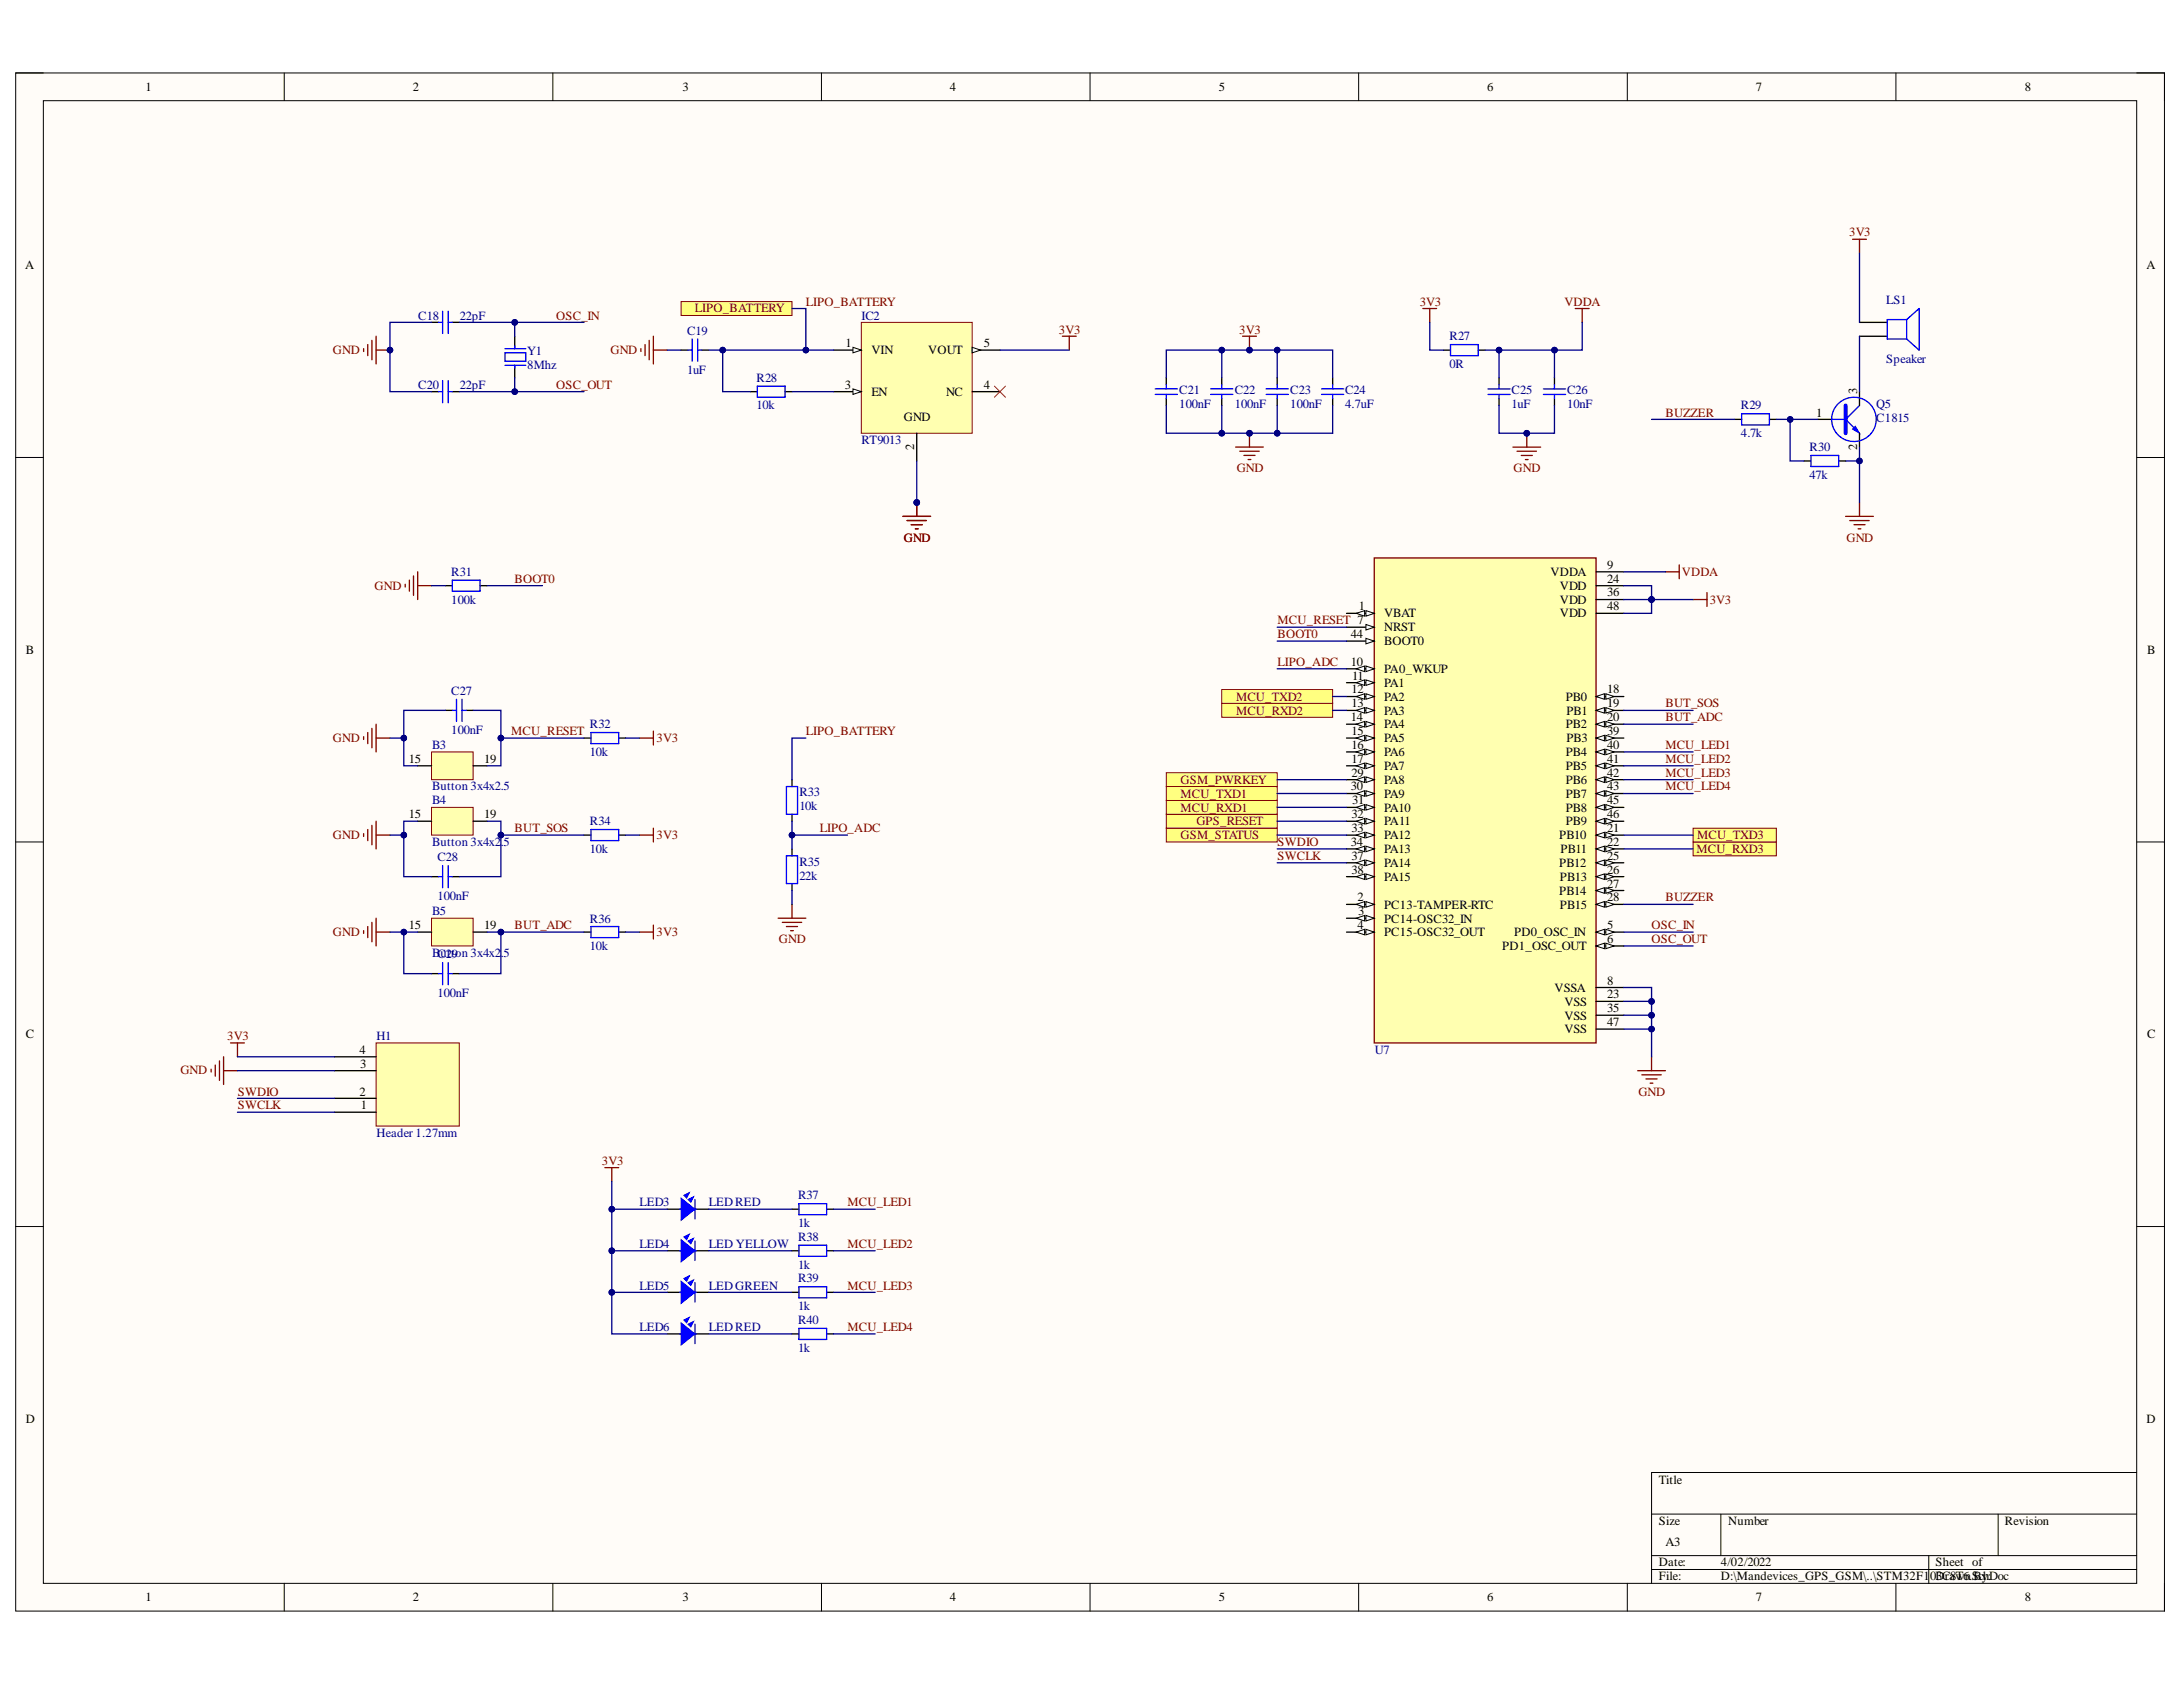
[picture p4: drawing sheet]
<svg xmlns="http://www.w3.org/2000/svg" width="279mm" height="216mm" viewBox="0 0 279 216" stroke-linecap="round" stroke-linejoin="round" font-family="sans-serif">
<defs><g id="words">
<g font-size="1.6">
<text x="18.6" y="11.7">1</text>
<text x="52.8" y="11.7">2</text>
<text x="87.3" y="11.7">3</text>
<text x="121.6" y="11.7">4</text>
<text x="156" y="11.7">5</text>
<text x="190.3" y="11.7">6</text>
<text x="224.7" y="11.7">7</text>
<text x="259.2" y="11.7">8</text>
<text x="3.2" y="34.5">A</text>
<text x="274.7" y="34.5">A</text>
<text x="108.2" y="44.5">1</text>
<text x="111.5" y="45.3">VIN</text>
<text x="118.8" y="45.3">VOUT</text>
<text x="125.9" y="44.5">5</text>
<text x="108.1" y="49.8">3</text>
<text x="111.5" y="50.6">EN</text>
<text x="115.7" y="53.8">GND</text>
<text x="121.1" y="50.6">NC</text>
<text x="125.9" y="49.8">4</text>
<text x="232.4" y="53.3">1</text>
<text x="237.7" y="50.5" transform="rotate(-90 237.7 50.5)">3</text>
<text x="117" y="57.6" transform="rotate(-90 117 57.6)">2</text>
<text x="237.7" y="57.6" transform="rotate(-90 237.7 57.6)">2</text>
<text x="198.4" y="73.7">VDDA</text>
<text x="199.6" y="75.5">VDD</text>
<text x="199.6" y="77.2">VDD</text>
<text x="205.7" y="72.9">9</text>
<text x="205.7" y="74.6">24</text>
<text x="205.7" y="76.3">36</text>
<text x="3.3" y="83.7">B</text>
<text x="172.9" y="81.6">44</text>
<text x="173.9" y="78.1">1</text>
<text x="177.1" y="79">VBAT</text>
<text x="177.1" y="80.8">NRST</text>
<text x="177.1" y="82.6">BOOT0</text>
<text x="199.6" y="79">VDD</text>
<text x="205.7" y="78.1">48</text>
<text x="274.8" y="83.7">B</text>
<text x="172.9" y="85.2">10</text>
<text x="173" y="88.7">12</text>
<text x="173.1" y="87">11</text>
<text x="177.1" y="86.1">PA0_WKUP</text>
<text x="177.1" y="87.9">PA1</text>
<text x="177.1" y="89.7">PA2</text>
<text x="200.4" y="89.7">PB0</text>
<text x="205.7" y="88.7">18</text>
<text x="172.9" y="92.3">14</text>
<text x="173" y="90.5">13</text>
<text x="173" y="94.1">15</text>
<text x="173" y="95.8">16</text>
<text x="177.1" y="91.4">PA3</text>
<text x="177.1" y="93.2">PA4</text>
<text x="177.1" y="95">PA5</text>
<text x="200.4" y="93.2">PB2</text>
<text x="200.5" y="91.4">PB1</text>
<text x="200.5" y="95">PB3</text>
<text x="205.7" y="90.5">19</text>
<text x="205.7" y="92.3">20</text>
<text x="205.7" y="94.1">39</text>
<text x="205.7" y="95.8">40</text>
<text x="52.3" y="97.6">15</text>
<text x="62" y="97.6">19</text>
<text x="172.9" y="101.2">30</text>
<text x="173" y="97.6">17</text>
<text x="173" y="99.4">29</text>
<text x="177.1" y="96.8">PA6</text>
<text x="177.1" y="98.5">PA7</text>
<text x="177.1" y="100.3">PA8</text>
<text x="200.4" y="96.8">PB4</text>
<text x="200.4" y="98.5">PB5</text>
<text x="200.4" y="100.3">PB6</text>
<text x="205.7" y="97.6">41</text>
<text x="205.7" y="99.4">42</text>
<text x="205.7" y="101.2">43</text>
<text x="52.3" y="104.7">15</text>
<text x="62" y="104.7">19</text>
<text x="173" y="104.7">32</text>
<text x="173" y="106.5">33</text>
<text x="173.1" y="102.9">31</text>
<text x="177.1" y="102.1">PA9</text>
<text x="177.1" y="103.9">PA10</text>
<text x="177.1" y="105.6">PA11</text>
<text x="177.1" y="107.4">PA12</text>
<text x="199.5" y="107.4">PB10</text>
<text x="200.4" y="102.1">PB7</text>
<text x="200.4" y="103.9">PB8</text>
<text x="200.4" y="105.6">PB9</text>
<text x="205.7" y="102.9">45</text>
<text x="205.7" y="104.7">46</text>
<text x="205.7" y="106.5">21</text>
<text x="172.9" y="108.3">34</text>
<text x="173" y="110">37</text>
<text x="173" y="111.8">38</text>
<text x="177.1" y="109.2">PA13</text>
<text x="177.1" y="111">PA14</text>
<text x="177.1" y="112.7">PA15</text>
<text x="199.5" y="111">PB12</text>
<text x="199.6" y="112.7">PB13</text>
<text x="199.7" y="109.2">PB11</text>
<text x="205.7" y="108.3">22</text>
<text x="205.7" y="110">25</text>
<text x="205.7" y="111.8">26</text>
<text x="205.7" y="113.6">27</text>
<text x="52.3" y="118.9">15</text>
<text x="62" y="118.9">19</text>
<text x="173.8" y="115.4">2</text>
<text x="173.8" y="118.9">4</text>
<text x="173.8" y="117.1">3</text>
<text x="177.1" y="116.3">PC13-TAMPER-RTC</text>
<text x="177.1" y="118.1">PC14-OSC32_IN</text>
<text x="177.1" y="119.8">PC15-OSC32_OUT</text>
<text x="193.8" y="119.8">PD0_OSC_IN</text>
<text x="199.5" y="114.5">PB14</text>
<text x="199.6" y="116.3">PB15</text>
<text x="205.7" y="115.4">28</text>
<text x="205.7" y="118.9">5</text>
<text x="192.3" y="121.6">PD1_OSC_OUT</text>
<text x="205.7" y="120.7">6</text>
<text x="199" y="126.9">VSSA</text>
<text x="200.2" y="128.7">VSS</text>
<text x="200.2" y="130.5">VSS</text>
<text x="205.7" y="126">8</text>
<text x="205.7" y="127.8">23</text>
<text x="205.7" y="129.6">35</text>
<text x="205.7" y="131.3">47</text>
<text x="3.3" y="132.9">C</text>
<text x="46" y="134.9">4</text>
<text x="46.1" y="136.7">3</text>
<text x="200.2" y="132.3">VSS</text>
<text x="274.8" y="132.9">C</text>
<text x="46" y="140.2">2</text>
<text x="46.2" y="142">1</text>
<text x="3.3" y="182.1">D</text>
<text x="274.7" y="182.1">D</text>
<text x="212.3" y="189.9">Title</text>
<text x="212.3" y="195.1">Size</text>
<text x="213.2" y="197.8">A3</text>
<text x="221.2" y="195.1">Number</text>
<text x="256.6" y="195.1">Revision</text>
<text x="212.3" y="200.5">Date:</text>
<text x="212.3" y="202.2">File:</text>
<text x="220.3" y="200.5">4/02/2022</text>
<text x="220.3" y="202.2">D:\Mandevices_GPS_GSM\..\STM32F1</text>
<text x="247" y="202.2">0Drawn By:</text>
<text x="247.7" y="200.5">Sheet of</text>
<text x="247.8" y="202.2">3C8T6.SchDoc</text>
<text x="18.6" y="204.9">1</text>
<text x="52.8" y="204.9">2</text>
<text x="87.3" y="204.9">3</text>
<text x="121.6" y="204.9">4</text>
<text x="156" y="204.9">5</text>
<text x="190.3" y="204.9">6</text>
<text x="224.7" y="204.9">7</text>
<text x="259.2" y="204.9">8</text>
</g>
<g font-size="1.6" fill="#800000">
<text x="236.7" y="30.3">3V3</text>
<text x="71.2" y="40.9">OSC_IN</text>
<text x="88.9" y="40">LIPO_BATTERY</text>
<text x="103.2" y="39.1">LIPO_BATTERY</text>
<text x="181.7" y="39.1">3V3</text>
<text x="200.2" y="39.1">VDDA</text>
<text x="42.6" y="45.3">GND</text>
<text x="78.1" y="45.3">GND</text>
<text x="135.5" y="42.7">3V3</text>
<text x="158.6" y="42.7">3V3</text>
<text x="71.2" y="49.8">OSC_OUT</text>
<text x="213.2" y="53.3">BUZZER</text>
<text x="158.3" y="60.4">GND</text>
<text x="193.7" y="60.4">GND</text>
<text x="115.7" y="69.3">GND</text>
<text x="236.3" y="69.3">GND</text>
<text x="47.9" y="75.5">GND</text>
<text x="65.9" y="74.6">BOOT0</text>
<text x="215.3" y="73.7">VDDA</text>
<text x="218.8" y="77.2">3V3</text>
<text x="163.5" y="81.6">BOOT0</text>
<text x="163.5" y="79.9">MCU_RESET 7</text>
<text x="158.2" y="89.7">MCU_TXD2</text>
<text x="163.5" y="85.2">LIPO_ADC</text>
<text x="42.6" y="95">GND</text>
<text x="65.4" y="94.1">MCU_RESET</text>
<text x="84" y="95">3V3</text>
<text x="103.2" y="94.1">LIPO_BATTERY</text>
<text x="158.2" y="91.4">MCU_RXD2</text>
<text x="213.2" y="95.8">MCU_LED1</text>
<text x="213.2" y="92.3">BUT_ADC</text>
<text x="213.2" y="90.5">BUT_SOS</text>
<text x="151.1" y="100.3">GSM_PWRKEY</text>
<text x="213.2" y="97.6">MCU_LED2</text>
<text x="213.2" y="99.4">MCU_LED3</text>
<text x="213.2" y="101.2">MCU_LED4</text>
<text x="42.6" y="107.4">GND</text>
<text x="65.9" y="106.5">BUT_SOS</text>
<text x="84" y="107.4">3V3</text>
<text x="104.9" y="106.5">LIPO_ADC</text>
<text x="151.1" y="107.4">GSM_STATUS</text>
<text x="151.1" y="103.9">MCU_RXD1</text>
<text x="151.1" y="102.1">MCU_TXD1</text>
<text x="153.1" y="105.6">GPS_RESET</text>
<text x="217.2" y="107.4">MCU_TXD3</text>
<text x="163.5" y="108.3">SWDIO</text>
<text x="163.5" y="110">SWCLK</text>
<text x="217.1" y="109.2">MCU_RXD3</text>
<text x="42.6" y="119.8">GND</text>
<text x="65.9" y="118.9">BUT_ADC</text>
<text x="84" y="119.8">3V3</text>
<text x="211.4" y="118.9">OSC_IN</text>
<text x="213.2" y="115.4">BUZZER</text>
<text x="99.7" y="120.7">GND</text>
<text x="211.4" y="120.7">OSC_OUT</text>
<text x="23.1" y="137.5">GND</text>
<text x="29.1" y="133.1">3V3</text>
<text x="30.4" y="142">SWCLK</text>
<text x="30.4" y="140.2">SWDIO</text>
<text x="209.7" y="140.2">GND</text>
<text x="77" y="149.1">3V3</text>
<text x="108.5" y="154.4">MCU_LED1</text>
<text x="108.5" y="159.7">MCU_LED2</text>
<text x="108.5" y="165.1">MCU_LED3</text>
<text x="108.5" y="170.4">MCU_LED4</text>
</g>
<g font-size="1.6" fill="#000080">
<text x="53.5" y="40.9">C18</text>
<text x="58.8" y="40.9">22pF</text>
<text x="110.3" y="40.9">IC2</text>
<text x="241.4" y="39">LS1</text>
<text x="67.5" y="45.5">Y1</text>
<text x="67.5" y="47.2">8Mhz</text>
<text x="87.9" y="42.9">C19</text>
<text x="87.9" y="47.8">1uF</text>
<text x="185.5" y="43.5">R27</text>
<text x="185.5" y="47.1">0R</text>
<text x="241.4" y="46.4">Speaker</text>
<text x="53.5" y="49.8">C20</text>
<text x="58.8" y="49.8">22pF</text>
<text x="96.8" y="48.9">R28</text>
<text x="96.8" y="52.4">10k</text>
<text x="150.9" y="50.5">C21</text>
<text x="150.9" y="52.2">100nF</text>
<text x="158" y="50.5">C22</text>
<text x="158" y="52.2">100nF</text>
<text x="165.1" y="50.5">C23</text>
<text x="165.1" y="52.2">100nF</text>
<text x="172.1" y="50.5">C24</text>
<text x="172.1" y="52.2">4.7uF</text>
<text x="193.5" y="50.5">C25</text>
<text x="193.5" y="52.2">1uF</text>
<text x="200.6" y="50.5">C26</text>
<text x="200.6" y="52.2">10nF</text>
<text x="222.8" y="52.4">R29</text>
<text x="240.1" y="52.2">Q5</text>
<text x="110.3" y="56.9">RT9013</text>
<text x="222.8" y="56">4.7k</text>
<text x="231.6" y="57.7">R30</text>
<text x="240.1" y="54">C1815</text>
<text x="231.6" y="61.3">47k</text>
<text x="57.7" y="73.7">R31</text>
<text x="57.7" y="77.2">100k</text>
<text x="57.7" y="88.9">C27</text>
<text x="55.3" y="95.8">B3</text>
<text x="57.7" y="93.9">100nF</text>
<text x="75.5" y="93.2">R32</text>
<text x="55.3" y="101.2">Button 3x4x2.5</text>
<text x="75.5" y="96.8">10k</text>
<text x="102.3" y="101.9">R33</text>
<text x="55.3" y="102.9">B4</text>
<text x="75.5" y="105.6">R34</text>
<text x="102.3" y="103.7">10k</text>
<text x="55.3" y="108.3">Button 3x4x2</text>
<text x="56" y="110.2">C28</text>
<text x="64.1" y="108.3">.</text>
<text x="64.4" y="108.3">5</text>
<text x="75.5" y="109.2">10k</text>
<text x="102.3" y="110.8">R35</text>
<text x="102.3" y="112.6">22k</text>
<text x="55.3" y="117.1">B5</text>
<text x="56" y="115.2">100nF</text>
<text x="75.5" y="118.1">R36</text>
<text x="55.3" y="122.5">BCu2tt9on 3x4x2</text>
<text x="64.1" y="122.5">.</text>
<text x="64.4" y="122.5">5</text>
<text x="75.5" y="121.6">10k</text>
<text x="56" y="127.6">100nF</text>
<text x="48.2" y="133.1">H1</text>
<text x="176" y="134.9">U7</text>
<text x="48.2" y="145.5">Header 1.27mm</text>
<text x="81.8" y="154.4">LED3</text>
<text x="90.7" y="154.4">LED RED</text>
<text x="102.1" y="153.5">R37</text>
<text x="81.8" y="159.7">LED4</text>
<text x="90.7" y="159.7">LED YELLOW</text>
<text x="102.1" y="157">1k</text>
<text x="102.1" y="158.8">R38</text>
<text x="81.8" y="165.1">LED5</text>
<text x="90.7" y="165.1">LED GREEN</text>
<text x="102.1" y="162.3">1k</text>
<text x="102.1" y="164.1">R39</text>
<text x="102.1" y="167.7">1k</text>
<text x="81.8" y="170.4">LED6</text>
<text x="90.7" y="170.4">LED RED</text>
<text x="102.1" y="169.4">R40</text>
<text x="102.1" y="173">1k</text>
</g>
</g></defs>
<path d="M2 9.3h275v196.9h-275z" fill-rule="evenodd" fill="#fffcf8"/>
<path d="M2 9.3h275v196.9h-275z" fill="none" stroke="#000" stroke-width=".13"/>
<path d="M5.5 12.9h268v189.7h-268z" fill-rule="evenodd" fill="#fffcf8"/>
<g fill="none" stroke="#000" stroke-width=".13">
<path d="M2 9.3h3.5M5.5 12.9h268v189.7h-268zM36.4 9.3v3.6M70.8 9.3v3.6M105.1 9.3v3.6M139.5 9.3v3.6M173.9 9.3v3.6M208.3 9.3v3.6M242.7 9.3v3.6M273.5 9.3h3.5v3.6M2 58.5h3.5M273.5 58.6h3.5"/>
<path d="M2 107.8h3.5M273.5 107.8h3.5M2 157h3.5M273.5 157h3.5M211.4 193.8h62.1M211.4 199.1h62.1M220.2 193.8v5.3M246.9 199.1v3.5M255.7 193.8v5.3M273.5 188.4h-62.1v14.2M36.4 202.6v3.6M70.8 202.6v3.6"/>
<path d="M105.1 202.6v3.6M139.5 202.6v3.6M173.9 202.6v3.6M208.3 202.6v3.6M211.4 200.9h62.1M242.7 202.6v3.6M277 202.6v3.6"/>
</g>
<path d="M216.7 107.8h10.7v1.7h-10.7z" fill-rule="evenodd" fill="#ffff80"/>
<path d="M216.7 107.8h10.7v1.7h-10.7z" fill="none" stroke="#800000" stroke-width=".13"/>
<path d="M216.7 106h10.7v1.8h-10.7z" fill-rule="evenodd" fill="#ffff80"/>
<path d="M216.7 106h10.7v1.8h-10.7z" fill="none" stroke="#800000" stroke-width=".13"/>
<path d="M149.3 106h14.2v1.8h-14.2z" fill-rule="evenodd" fill="#ffff80"/>
<path d="M149.3 106h14.2v1.8h-14.2z" fill="none" stroke="#800000" stroke-width=".13"/>
<path d="M149.3 98.9h14.2v1.8h-14.2z" fill-rule="evenodd" fill="#ffff80"/>
<path d="M149.3 98.9h14.2v1.8h-14.2z" fill="none" stroke="#800000" stroke-width=".13"/>
<path d="M156.4 88.3h14.2v1.7h-14.2z" fill-rule="evenodd" fill="#ffff80"/>
<path d="M156.4 88.3h14.2v1.7h-14.2z" fill="none" stroke="#800000" stroke-width=".13"/>
<path d="M156.4 90h14.2v1.8h-14.2z" fill-rule="evenodd" fill="#ffff80"/>
<path d="M156.4 90h14.2v1.8h-14.2z" fill="none" stroke="#800000" stroke-width=".13"/>
<path d="M175.9 71.4h28.4v62.1h-28.4z" fill-rule="evenodd" fill="#ffffb0"/>
<path d="M175.9 71.4h28.4v62.1h-28.4z" fill="none" stroke="#800000" stroke-width=".17"/>
<path d="M172.3 78.5h3.6" fill="none" stroke="#000" stroke-width=".17"/>
<path d="M174.8 78.1l1.1 .4-1.1 .4z" fill="#f8fcff"/>
<path d="M174.8 78.1l1.1 .4-1.1 .4z" fill="none" stroke="#000" stroke-width=".13"/>
<path d="M173.6 78.5l1.1-.4v.8z" fill="#f8fcff"/>
<path d="M173.6 78.5l1.1-.4v.8z" fill="none" stroke="#000" stroke-width=".13"/>
<path d="M172.3 80.3h3.6" fill="none" stroke="#000" stroke-width=".17"/>
<path d="M174.8 79.9l1.1 .4-1.1 .3z" fill="#f8fcff"/>
<path d="M174.8 79.9l1.1 .4-1.1 .3z" fill="none" stroke="#000" stroke-width=".13"/>
<path d="M172.3 82h3.6" fill="none" stroke="#000" stroke-width=".17"/>
<path d="M174.8 81.7l1.1 .3-1.1 .4z" fill="#f8fcff"/>
<path d="M174.8 81.7l1.1 .3-1.1 .4z" fill="none" stroke="#000" stroke-width=".13"/>
<path d="M172.3 85.6h3.6" fill="none" stroke="#000" stroke-width=".17"/>
<path d="M174.8 85.2l1.1 .4-1.1 .4z" fill="#f8fcff"/>
<path d="M174.8 85.2l1.1 .4-1.1 .4z" fill="none" stroke="#000" stroke-width=".13"/>
<path d="M173.6 85.6l1.1-.4v.8z" fill="#f8fcff"/>
<path d="M173.6 85.6l1.1-.4v.8z" fill="none" stroke="#000" stroke-width=".13"/>
<path d="M172.3 87.4h3.6" fill="none" stroke="#000" stroke-width=".17"/>
<path d="M174.8 87l1.1 .4-1.1 .3z" fill="#f8fcff"/>
<path d="M174.8 87l1.1 .4-1.1 .3z" fill="none" stroke="#000" stroke-width=".13"/>
<path d="M173.6 87.4l1.1-.4v.7z" fill="#f8fcff"/>
<path d="M173.6 87.4l1.1-.4v.7z" fill="none" stroke="#000" stroke-width=".13"/>
<path d="M172.3 89.1h3.6" fill="none" stroke="#000" stroke-width=".17"/>
<path d="M174.8 88.8l1.1 .3-1.1 .4z" fill="#f8fcff"/>
<path d="M174.8 88.8l1.1 .3-1.1 .4z" fill="none" stroke="#000" stroke-width=".13"/>
<path d="M173.6 89.1l1.1-.3v.7z" fill="#f8fcff"/>
<path d="M173.6 89.1l1.1-.3v.7z" fill="none" stroke="#000" stroke-width=".13"/>
<path d="M172.3 90.9h3.6" fill="none" stroke="#000" stroke-width=".17"/>
<path d="M174.8 90.6l1.1 .3-1.1 .4z" fill="#f8fcff"/>
<path d="M174.8 90.6l1.1 .3-1.1 .4z" fill="none" stroke="#000" stroke-width=".13"/>
<path d="M173.6 90.9l1.1-.3v.7z" fill="#f8fcff"/>
<path d="M173.6 90.9l1.1-.3v.7z" fill="none" stroke="#000" stroke-width=".13"/>
<path d="M172.3 92.7h3.6" fill="none" stroke="#000" stroke-width=".17"/>
<path d="M174.8 92.3l1.1 .4-1.1 .3z" fill="#f8fcff"/>
<path d="M174.8 92.3l1.1 .4-1.1 .3z" fill="none" stroke="#000" stroke-width=".13"/>
<path d="M173.6 92.7l1.1-.4v.7z" fill="#f8fcff"/>
<path d="M173.6 92.7l1.1-.4v.7z" fill="none" stroke="#000" stroke-width=".13"/>
<path d="M172.3 94.5h3.6" fill="none" stroke="#000" stroke-width=".17"/>
<path d="M174.8 94.1l1.1 .4-1.1 .3z" fill="#f8fcff"/>
<path d="M174.8 94.1l1.1 .4-1.1 .3z" fill="none" stroke="#000" stroke-width=".13"/>
<path d="M173.6 94.5l1.1-.4v.7z" fill="#f8fcff"/>
<path d="M173.6 94.5l1.1-.4v.7z" fill="none" stroke="#000" stroke-width=".13"/>
<path d="M172.3 96.2h3.6" fill="none" stroke="#000" stroke-width=".17"/>
<path d="M174.8 95.9l1.1 .3-1.1 .4z" fill="#f8fcff"/>
<path d="M174.8 95.9l1.1 .3-1.1 .4z" fill="none" stroke="#000" stroke-width=".13"/>
<path d="M173.6 96.2l1.1-.3v.7z" fill="#f8fcff"/>
<path d="M173.6 96.2l1.1-.3v.7z" fill="none" stroke="#000" stroke-width=".13"/>
<path d="M172.3 98h3.6" fill="none" stroke="#000" stroke-width=".17"/>
<path d="M174.8 97.7l1.1 .3-1.1 .4z" fill="#f8fcff"/>
<path d="M174.8 97.7l1.1 .3-1.1 .4z" fill="none" stroke="#000" stroke-width=".13"/>
<path d="M173.6 98l1.1-.3v.7z" fill="#f8fcff"/>
<path d="M173.6 98l1.1-.3v.7z" fill="none" stroke="#000" stroke-width=".13"/>
<path d="M172.3 99.8h3.6" fill="none" stroke="#000" stroke-width=".17"/>
<path d="M174.8 99.4l1.1 .4-1.1 .3z" fill="#f8fcff"/>
<path d="M174.8 99.4l1.1 .4-1.1 .3z" fill="none" stroke="#000" stroke-width=".13"/>
<path d="M173.6 99.8l1.1-.4v.7z" fill="#f8fcff"/>
<path d="M173.6 99.8l1.1-.4v.7z" fill="none" stroke="#000" stroke-width=".13"/>
<path d="M172.3 101.6h3.6" fill="none" stroke="#000" stroke-width=".17"/>
<path d="M174.8 101.2l1.1 .4-1.1 .3z" fill="#f8fcff"/>
<path d="M174.8 101.2l1.1 .4-1.1 .3z" fill="none" stroke="#000" stroke-width=".13"/>
<path d="M173.6 101.6l1.1-.4v.7z" fill="#f8fcff"/>
<path d="M173.6 101.6l1.1-.4v.7z" fill="none" stroke="#000" stroke-width=".13"/>
<path d="M172.3 103.3h3.6" fill="none" stroke="#000" stroke-width=".17"/>
<path d="M174.8 103l1.1 .3-1.1 .4z" fill="#f8fcff"/>
<path d="M174.8 103l1.1 .3-1.1 .4z" fill="none" stroke="#000" stroke-width=".13"/>
<path d="M173.6 103.3l1.1-.3v.7z" fill="#f8fcff"/>
<path d="M173.6 103.3l1.1-.3v.7z" fill="none" stroke="#000" stroke-width=".13"/>
<path d="M172.3 105.1h3.6" fill="none" stroke="#000" stroke-width=".17"/>
<path d="M174.8 104.7l1.1 .4-1.1 .4z" fill="#f8fcff"/>
<path d="M174.8 104.7l1.1 .4-1.1 .4z" fill="none" stroke="#000" stroke-width=".13"/>
<path d="M173.6 105.1l1.1-.4v.8z" fill="#f8fcff"/>
<path d="M173.6 105.1l1.1-.4v.8z" fill="none" stroke="#000" stroke-width=".13"/>
<path d="M172.3 106.9h3.6" fill="none" stroke="#000" stroke-width=".17"/>
<path d="M174.8 106.5l1.1 .4-1.1 .3z" fill="#f8fcff"/>
<path d="M174.8 106.5l1.1 .4-1.1 .3z" fill="none" stroke="#000" stroke-width=".13"/>
<path d="M173.6 106.9l1.1-.4v.7z" fill="#f8fcff"/>
<path d="M173.6 106.9l1.1-.4v.7z" fill="none" stroke="#000" stroke-width=".13"/>
<path d="M172.3 108.6h3.6" fill="none" stroke="#000" stroke-width=".17"/>
<path d="M174.8 108.3l1.1 .3-1.1 .4z" fill="#f8fcff"/>
<path d="M174.8 108.3l1.1 .3-1.1 .4z" fill="none" stroke="#000" stroke-width=".13"/>
<path d="M173.6 108.6l1.1-.3v.7z" fill="#f8fcff"/>
<path d="M173.6 108.6l1.1-.3v.7z" fill="none" stroke="#000" stroke-width=".13"/>
<path d="M172.3 110.4h3.6" fill="none" stroke="#000" stroke-width=".17"/>
<path d="M174.8 110.1l1.1 .3-1.1 .4z" fill="#f8fcff"/>
<path d="M174.8 110.1l1.1 .3-1.1 .4z" fill="none" stroke="#000" stroke-width=".13"/>
<path d="M173.6 110.4l1.1-.3v.7z" fill="#f8fcff"/>
<path d="M173.6 110.4l1.1-.3v.7z" fill="none" stroke="#000" stroke-width=".13"/>
<path d="M172.3 112.2h3.6" fill="none" stroke="#000" stroke-width=".17"/>
<path d="M174.8 111.8l1.1 .4-1.1 .4z" fill="#f8fcff"/>
<path d="M174.8 111.8l1.1 .4-1.1 .4z" fill="none" stroke="#000" stroke-width=".13"/>
<path d="M173.6 112.2l1.1-.4v.8z" fill="#f8fcff"/>
<path d="M173.6 112.2l1.1-.4v.8z" fill="none" stroke="#000" stroke-width=".13"/>
<path d="M172.3 115.7h3.6" fill="none" stroke="#000" stroke-width=".17"/>
<path d="M174.8 115.4l1.1 .3-1.1 .4z" fill="#f8fcff"/>
<path d="M174.8 115.4l1.1 .3-1.1 .4z" fill="none" stroke="#000" stroke-width=".13"/>
<path d="M173.6 115.7l1.1-.3v.7z" fill="#f8fcff"/>
<path d="M173.6 115.7l1.1-.3v.7z" fill="none" stroke="#000" stroke-width=".13"/>
<path d="M172.3 117.5h3.6" fill="none" stroke="#000" stroke-width=".17"/>
<path d="M174.8 117.2l1.1 .3-1.1 .4z" fill="#f8fcff"/>
<path d="M174.8 117.2l1.1 .3-1.1 .4z" fill="none" stroke="#000" stroke-width=".13"/>
<path d="M173.6 117.5l1.1-.3v.7z" fill="#f8fcff"/>
<path d="M173.6 117.5l1.1-.3v.7z" fill="none" stroke="#000" stroke-width=".13"/>
<path d="M172.3 119.3h3.6" fill="none" stroke="#000" stroke-width=".17"/>
<path d="M174.8 118.9l1.1 .4-1.1 .3z" fill="#f8fcff"/>
<path d="M174.8 118.9l1.1 .4-1.1 .3z" fill="none" stroke="#000" stroke-width=".13"/>
<path d="M173.6 119.3l1.1-.4v.7z" fill="#f8fcff"/>
<path d="M173.6 119.3l1.1-.4v.7z" fill="none" stroke="#000" stroke-width=".13"/>
<path d="M204.3 73.2h3.5M204.3 75h3.5M204.3 76.7h3.5M204.3 78.5h3.5M204.3 89.1h3.5" fill="none" stroke="#000" stroke-width=".17"/>
<path d="M204.3 89.1l1-.3v.7z" fill="#f8fcff"/>
<path d="M204.3 89.1l1-.3v.7z" fill="none" stroke="#000" stroke-width=".13"/>
<path d="M205.5 88.8l1.1 .3-1.1 .4z" fill="#f8fcff"/>
<path d="M205.5 88.8l1.1 .3-1.1 .4z" fill="none" stroke="#000" stroke-width=".13"/>
<path d="M204.3 90.9h3.5" fill="none" stroke="#000" stroke-width=".17"/>
<path d="M204.3 90.9l1-.3v.7z" fill="#f8fcff"/>
<path d="M204.3 90.9l1-.3v.7z" fill="none" stroke="#000" stroke-width=".13"/>
<path d="M205.5 90.6l1.1 .3-1.1 .4z" fill="#f8fcff"/>
<path d="M205.5 90.6l1.1 .3-1.1 .4z" fill="none" stroke="#000" stroke-width=".13"/>
<path d="M204.3 92.7h3.5" fill="none" stroke="#000" stroke-width=".17"/>
<path d="M204.3 92.7l1-.4v.7z" fill="#f8fcff"/>
<path d="M204.3 92.7l1-.4v.7z" fill="none" stroke="#000" stroke-width=".13"/>
<path d="M205.5 92.3l1.1 .4-1.1 .3z" fill="#f8fcff"/>
<path d="M205.5 92.3l1.1 .4-1.1 .3z" fill="none" stroke="#000" stroke-width=".13"/>
<path d="M204.3 94.5h3.5" fill="none" stroke="#000" stroke-width=".17"/>
<path d="M204.3 94.5l1-.4v.7z" fill="#f8fcff"/>
<path d="M204.3 94.5l1-.4v.7z" fill="none" stroke="#000" stroke-width=".13"/>
<path d="M205.5 94.1l1.1 .4-1.1 .3z" fill="#f8fcff"/>
<path d="M205.5 94.1l1.1 .4-1.1 .3z" fill="none" stroke="#000" stroke-width=".13"/>
<path d="M204.3 96.2h3.5" fill="none" stroke="#000" stroke-width=".17"/>
<path d="M204.3 96.2l1-.3v.7z" fill="#f8fcff"/>
<path d="M204.3 96.2l1-.3v.7z" fill="none" stroke="#000" stroke-width=".13"/>
<path d="M205.5 95.9l1.1 .3-1.1 .4z" fill="#f8fcff"/>
<path d="M205.5 95.9l1.1 .3-1.1 .4z" fill="none" stroke="#000" stroke-width=".13"/>
<path d="M204.3 98h3.5" fill="none" stroke="#000" stroke-width=".17"/>
<path d="M204.3 98l1-.3v.7z" fill="#f8fcff"/>
<path d="M204.3 98l1-.3v.7z" fill="none" stroke="#000" stroke-width=".13"/>
<path d="M205.5 97.7l1.1 .3-1.1 .4z" fill="#f8fcff"/>
<path d="M205.5 97.7l1.1 .3-1.1 .4z" fill="none" stroke="#000" stroke-width=".13"/>
<path d="M204.3 99.8h3.5" fill="none" stroke="#000" stroke-width=".17"/>
<path d="M204.3 99.8l1-.4v.7z" fill="#f8fcff"/>
<path d="M204.3 99.8l1-.4v.7z" fill="none" stroke="#000" stroke-width=".13"/>
<path d="M205.5 99.4l1.1 .4-1.1 .3z" fill="#f8fcff"/>
<path d="M205.5 99.4l1.1 .4-1.1 .3z" fill="none" stroke="#000" stroke-width=".13"/>
<path d="M204.3 101.6h3.5" fill="none" stroke="#000" stroke-width=".17"/>
<path d="M204.3 101.6l1-.4v.7z" fill="#f8fcff"/>
<path d="M204.3 101.6l1-.4v.7z" fill="none" stroke="#000" stroke-width=".13"/>
<path d="M205.5 101.2l1.1 .4-1.1 .3z" fill="#f8fcff"/>
<path d="M205.5 101.2l1.1 .4-1.1 .3z" fill="none" stroke="#000" stroke-width=".13"/>
<path d="M204.3 103.3h3.5" fill="none" stroke="#000" stroke-width=".17"/>
<path d="M204.3 103.3l1-.3v.7z" fill="#f8fcff"/>
<path d="M204.3 103.3l1-.3v.7z" fill="none" stroke="#000" stroke-width=".13"/>
<path d="M205.5 103l1.1 .3-1.1 .4z" fill="#f8fcff"/>
<path d="M205.5 103l1.1 .3-1.1 .4z" fill="none" stroke="#000" stroke-width=".13"/>
<path d="M204.3 105.1h3.5" fill="none" stroke="#000" stroke-width=".17"/>
<path d="M204.3 105.1l1-.4v.8z" fill="#f8fcff"/>
<path d="M204.3 105.1l1-.4v.8z" fill="none" stroke="#000" stroke-width=".13"/>
<path d="M205.5 104.7l1.1 .4-1.1 .4z" fill="#f8fcff"/>
<path d="M205.5 104.7l1.1 .4-1.1 .4z" fill="none" stroke="#000" stroke-width=".13"/>
<path d="M204.3 106.9h3.5" fill="none" stroke="#000" stroke-width=".17"/>
<path d="M204.3 106.9l1-.4v.7z" fill="#f8fcff"/>
<path d="M204.3 106.9l1-.4v.7z" fill="none" stroke="#000" stroke-width=".13"/>
<path d="M205.5 106.5l1.1 .4-1.1 .3z" fill="#f8fcff"/>
<path d="M205.5 106.5l1.1 .4-1.1 .3z" fill="none" stroke="#000" stroke-width=".13"/>
<path d="M204.3 108.6h3.5" fill="none" stroke="#000" stroke-width=".17"/>
<path d="M204.3 108.6l1-.3v.7z" fill="#f8fcff"/>
<path d="M204.3 108.6l1-.3v.7z" fill="none" stroke="#000" stroke-width=".13"/>
<path d="M205.5 108.3l1.1 .3-1.1 .4z" fill="#f8fcff"/>
<path d="M205.5 108.3l1.1 .3-1.1 .4z" fill="none" stroke="#000" stroke-width=".13"/>
<path d="M204.3 110.4h3.5" fill="none" stroke="#000" stroke-width=".17"/>
<path d="M204.3 110.4l1-.3v.7z" fill="#f8fcff"/>
<path d="M204.3 110.4l1-.3v.7z" fill="none" stroke="#000" stroke-width=".13"/>
<path d="M205.5 110.1l1.1 .3-1.1 .4z" fill="#f8fcff"/>
<path d="M205.5 110.1l1.1 .3-1.1 .4z" fill="none" stroke="#000" stroke-width=".13"/>
<path d="M204.3 112.2h3.5" fill="none" stroke="#000" stroke-width=".17"/>
<path d="M204.3 112.2l1-.4v.8z" fill="#f8fcff"/>
<path d="M204.3 112.2l1-.4v.8z" fill="none" stroke="#000" stroke-width=".13"/>
<path d="M205.5 111.8l1.1 .4-1.1 .4z" fill="#f8fcff"/>
<path d="M205.5 111.8l1.1 .4-1.1 .4z" fill="none" stroke="#000" stroke-width=".13"/>
<path d="M204.3 114h3.5" fill="none" stroke="#000" stroke-width=".17"/>
<path d="M204.3 114l1-.4v.7z" fill="#f8fcff"/>
<path d="M204.3 114l1-.4v.7z" fill="none" stroke="#000" stroke-width=".13"/>
<path d="M205.5 113.6l1.1 .4-1.1 .3z" fill="#f8fcff"/>
<path d="M205.5 113.6l1.1 .4-1.1 .3z" fill="none" stroke="#000" stroke-width=".13"/>
<path d="M204.3 115.7h3.5" fill="none" stroke="#000" stroke-width=".17"/>
<path d="M204.3 115.7l1-.3v.7z" fill="#f8fcff"/>
<path d="M204.3 115.7l1-.3v.7z" fill="none" stroke="#000" stroke-width=".13"/>
<path d="M205.5 115.4l1.1 .3-1.1 .4z" fill="#f8fcff"/>
<path d="M205.5 115.4l1.1 .3-1.1 .4z" fill="none" stroke="#000" stroke-width=".13"/>
<path d="M204.3 119.3h3.5" fill="none" stroke="#000" stroke-width=".17"/>
<path d="M204.3 119.3l1-.4v.7z" fill="#f8fcff"/>
<path d="M204.3 119.3l1-.4v.7z" fill="none" stroke="#000" stroke-width=".13"/>
<path d="M205.5 118.9l1.1 .4-1.1 .3z" fill="#f8fcff"/>
<path d="M205.5 118.9l1.1 .4-1.1 .3z" fill="none" stroke="#000" stroke-width=".13"/>
<path d="M204.3 121.1h3.5" fill="none" stroke="#000" stroke-width=".17"/>
<path d="M204.3 121.1l1-.4v.7z" fill="#f8fcff"/>
<path d="M204.3 121.1l1-.4v.7z" fill="none" stroke="#000" stroke-width=".13"/>
<path d="M205.5 120.7l1.1 .4-1.1 .3z" fill="#f8fcff"/>
<path d="M205.5 120.7l1.1 .4-1.1 .3z" fill="none" stroke="#000" stroke-width=".13"/>
<path d="M204.3 126.4h3.5M204.3 128.2h3.5M204.3 129.9h3.5M204.3 131.7h3.5" fill="none" stroke="#000" stroke-width=".17"/>
<path d="M110.2 41.3h14.2v14.1h-14.2z" fill-rule="evenodd" fill="#ffffb0"/>
<path d="M110.2 41.3h14.2v14.1h-14.2z" fill="none" stroke="#800000" stroke-width=".13"/>
<path d="M124.4 44.8h3.6" fill="none" stroke="#000" stroke-width=".17"/>
<path d="M124.4 44.4l1.1 .4-1.1 .4z" fill="#f8fcff"/>
<path d="M124.4 44.4l1.1 .4-1.1 .4z" fill="none" stroke="#000" stroke-width=".13"/>
<path d="M106.7 50.1h3.5M117.3 55.4v3.6M124.4 50.1h3.6" fill="none" stroke="#000" stroke-width=".17"/>
<path d="M109.2 49.8l1 .3-1 .4z" fill="#f8fcff"/>
<path d="M109.2 49.8l1 .3-1 .4z" fill="none" stroke="#000" stroke-width=".13"/>
<path d="M106.7 44.8h3.5" fill="none" stroke="#000" stroke-width=".17"/>
<path d="M109.2 44.4l1 .4-1 .4z" fill="#f8fcff"/>
<path d="M109.2 44.4l1 .4-1 .4z" fill="none" stroke="#000" stroke-width=".13"/>
<path d="M115.6 66.1h3.5M116.1 66.6h2.5M116.6 67.2h1.4M117.2 67.7h.3M117.3 64.3v1.8" fill="none" stroke="#800000" stroke-width=".17"/>
<circle cx="117.3" cy="64.3" r=".36" fill="#000080"/>
<circle cx="117.3" cy="64.3" r=".36" fill="none" stroke="#000080" stroke-width=".13"/>
<path d="M115.6 66.1h3.5M116.1 66.6h2.5M116.6 67.2h1.4M117.2 67.7h.3M117.3 64.3v1.8" fill="none" stroke="#800000" stroke-width=".17"/>
<circle cx="117.3" cy="64.3" r=".36" fill="#000080"/>
<circle cx="117.3" cy="64.3" r=".36" fill="none" stroke="#000080" stroke-width=".13"/>
<path d="M87.2 44.8h.9M89.8 44.8h.9" fill="none" stroke="#000" stroke-width=".17"/>
<path d="M88.1 44.8h.5M88.6 43.4v2.8M89.3 43.4v2.8M89.3 44.8h.5" fill="none" stroke="#00f" stroke-width=".17"/>
<g fill="none" stroke="#800000" stroke-width=".17">
<path d="M82 44.6v.4M82.6 44.1v1.4M83.1 43.6v2.4M83.6 43v3.6M83.6 44.8h1.8M159 43h1.8M159.9 43v1.8M216.7 76.7h1.8M218.5 75.8v1.8M209.6 137h3.6M210.1 137.6h2.5M210.7 138.1h1.4"/>
<path d="M211.2 138.6h.4M211.4 135.3v1.7"/>
</g>
<path d="M127.3 49.4l1.4 1.4M128.7 49.4l-1.4 1.4" fill="none" stroke="#f00" stroke-width=".13"/>
<circle cx="159.9" cy="44.8" r=".35" fill="#000080"/>
<circle cx="159.9" cy="44.8" r=".35" fill="none" stroke="#000080" stroke-width=".13"/>
<path d="M149.3 48.3v.9M149.3 51v.9M156.4 48.3v.9M156.4 51v.9M163.5 48.3v.9M163.5 51v.9M170.6 48.3v.9M170.6 51v.9M191.9 48.3v.9M191.9 51v.9M199 48.3v.9M199 51v.9" fill="none" stroke="#000" stroke-width=".17"/>
<g fill="none" stroke="#00f" stroke-width=".17">
<path d="M147.9 49.8h2.8M147.9 50.5h2.8M149.3 49.2v.6M149.3 50.5v.5M155 49.8h2.8M155 50.5h2.8M156.4 49.2v.6M156.4 50.5v.5M162.1 49.8h2.8M162.1 50.5h2.8M163.5 49.2v.6M163.5 50.5v.5"/>
<path d="M169.1 49.8h2.9M169.1 50.5h2.9M170.6 49.2v.6M170.6 50.5v.5M190.4 50.5h2.9M190.4 49.8h2.9M191.9 49.2v.6M191.9 50.5v.5M197.5 50.5h2.9M197.5 49.8h2.9M199 49.2v.6M199 50.5v.5"/>
</g>
<path d="M158.1 57.2h3.6M158.7 57.7h2.5M159.2 58.3h1.4M159.7 58.8h.4M159.9 55.4v1.8" fill="none" stroke="#800000" stroke-width=".17"/>
<circle cx="159.9" cy="55.4" r=".36" fill="#000080"/>
<circle cx="159.9" cy="55.4" r=".36" fill="none" stroke="#000080" stroke-width=".13"/>
<path d="M55.2 41.3h.9M55.2 50.1h.9M57.9 41.3h.9M57.9 50.1h.9" fill="none" stroke="#000" stroke-width=".17"/>
<path d="M56.7 39.8v2.9M57.4 39.8v2.9M56.1 41.3h.6M56.1 50.1h.6M56.7 48.7v2.8M57.4 48.7v2.8M57.4 41.3h.5M57.4 50.1h.5" fill="none" stroke="#00f" stroke-width=".17"/>
<path d="M46.5 44.6v.4M47.1 44.1v1.4M47.6 43.6v2.4M48.1 43v3.6M48.1 44.8h1.8" fill="none" stroke="#800000" stroke-width=".17"/>
<circle cx="49.9" cy="44.8" r=".36" fill="#000080"/>
<circle cx="49.9" cy="44.8" r=".36" fill="none" stroke="#000080" stroke-width=".13"/>
<path d="M57 75h.9M61.4 75h.9M57 90.9h.9M59.7 90.9h.9M55.2 112.2h.9M57.9 112.2h.9M55.2 124.6h.9M57.9 124.6h.9" fill="none" stroke="#000" stroke-width=".17"/>
<g fill="none" stroke="#00f" stroke-width=".17">
<path d="M57.9 74.2h3.5v1.5h-3.5zM57.9 90.9h.5M58.4 89.5v2.8M59.1 89.5v2.8M59.1 90.9h.6M56.1 112.2h.6M56.7 110.8v2.8M57.4 110.8v2.8M57.4 112.2h.5M56.1 124.6h.6M56.7 123.2v2.8M57.4 123.2v2.8"/>
<path d="M57.4 124.6h.5"/>
</g>
<g fill="none" stroke="#800000" stroke-width=".17">
<path d="M51.9 74.8v.3M52.4 74.2v1.5M52.9 73.7v2.5M53.5 73.2v3.5M53.5 75h1.7M46.5 94.3v.3M47.1 93.7v1.5M47.6 93.2v2.5M48.1 92.7v3.5M48.1 94.5h1.8M46.5 106.7v.3M46.5 119.1v.4"/>
<path d="M47.1 106.2v1.4M47.1 118.6v1.4M47.6 105.6v2.5M47.6 118v2.5M48.1 105.1v3.5M48.1 117.5v3.6M48.1 106.9h1.8M48.1 119.3h1.8"/>
</g>
<path d="M87.5 153l.7-.4-.3 .7z" fill="#00f"/>
<path d="M87.5 153l.7-.4-.3 .7z" fill="none" stroke="#00f" stroke-width=".13"/>
<path d="M88.1 153.5l.7-.3-.4 .7z" fill="#00f"/>
<path d="M88.1 153.5l.7-.3-.4 .7z" fill="none" stroke="#00f" stroke-width=".13"/>
<path d="M87.2 153.3l1.7 1.5-1.7 1.4z" fill="#00f"/>
<path d="M87.2 153.3l1.7 1.5-1.7 1.4z" fill="none" stroke="#00f" stroke-width=".13"/>
<path d="M87 154.8h.5M88.8 154.8h.3M88.9 153.5v2.5" fill="none" stroke="#00f" stroke-width=".17"/>
<path d="M85.4 154.8h1.8M88.9 154.8h1.8" fill="none" stroke="#000" stroke-width=".17"/>
<path d="M87.5 168.9l.7-.3-.3 .7z" fill="#00f"/>
<path d="M87.5 168.9l.7-.3-.3 .7z" fill="none" stroke="#00f" stroke-width=".13"/>
<path d="M88.1 169.5l.7-.4-.4 .7z" fill="#00f"/>
<path d="M88.1 169.5l.7-.4-.4 .7z" fill="none" stroke="#00f" stroke-width=".13"/>
<path d="M87.2 169.3l1.7 1.4-1.7 1.4z" fill="#00f"/>
<path d="M87.2 169.3l1.7 1.4-1.7 1.4z" fill="none" stroke="#00f" stroke-width=".13"/>
<path d="M87 170.7h.5M88.8 170.7h.3M88.9 169.5v2.5" fill="none" stroke="#00f" stroke-width=".17"/>
<path d="M85.4 170.7h1.8M88.9 170.7h1.8" fill="none" stroke="#000" stroke-width=".17"/>
<path d="M87.5 158.3l.7-.4-.3 .8z" fill="#00f"/>
<path d="M87.5 158.3l.7-.4-.3 .8z" fill="none" stroke="#00f" stroke-width=".13"/>
<path d="M88.1 158.8l.7-.3-.4 .7z" fill="#00f"/>
<path d="M88.1 158.8l.7-.3-.4 .7z" fill="none" stroke="#00f" stroke-width=".13"/>
<path d="M87.2 158.7l1.7 1.4-1.7 1.4z" fill="#00f"/>
<path d="M87.2 158.7l1.7 1.4-1.7 1.4z" fill="none" stroke="#00f" stroke-width=".13"/>
<path d="M88.9 158.8v2.5M87 160.1h.5M88.8 160.1h.3" fill="none" stroke="#00f" stroke-width=".17"/>
<path d="M85.4 160.1h1.8M88.9 160.1h1.8" fill="none" stroke="#000" stroke-width=".17"/>
<path d="M87.5 163.6l.7-.3-.3 .7z" fill="#00f"/>
<path d="M87.5 163.6l.7-.3-.3 .7z" fill="none" stroke="#00f" stroke-width=".13"/>
<path d="M88.1 164.2l.7-.4-.4 .7z" fill="#00f"/>
<path d="M88.1 164.2l.7-.4-.4 .7z" fill="none" stroke="#00f" stroke-width=".13"/>
<path d="M87.2 164l1.7 1.4-1.7 1.4z" fill="#00f"/>
<path d="M87.2 164l1.7 1.4-1.7 1.4z" fill="none" stroke="#00f" stroke-width=".13"/>
<path d="M96.9 49.4h3.6v1.4h-3.6zM185.6 44.1h3.6v1.4h-3.6zM75.6 93.7h3.6v1.5h-3.6zM75.6 106.2h3.6v1.4h-3.6zM75.6 118.6h3.6v1.4h-3.6zM102.3 154h3.5v1.5h-3.5zM102.3 159.4h3.5v1.4h-3.5zM87 165.4h.5M88.8 165.4h.3M88.9 164.2v2.4M102.3 164.7h3.5v1.4h-3.5zM102.3 170h3.5v1.4h-3.5z" fill="none" stroke="#00f" stroke-width=".17"/>
<g fill="none" stroke="#000" stroke-width=".17">
<path d="M96 50.1h.9M100.5 50.1h.9M184.8 44.8h.8M189.2 44.8h.9M74.7 94.5h.9M79.2 94.5h.9M74.7 106.9h.9M74.7 119.3h.9M79.2 106.9h.9M79.2 119.3h.9M101.4 154.8h.9M105.8 154.8h.9"/>
<path d="M85.4 165.4h1.8M88.9 165.4h1.8M101.4 165.4h.9M101.4 160.1h.9M101.4 170.7h.9M105.8 165.4h.9M105.8 160.1h.9M105.8 170.7h.9"/>
</g>
<g fill="none" stroke="#800000" stroke-width=".17">
<path d="M193.6 57.2h3.6M194.2 57.7h2.4M194.7 58.3h1.4M195.2 58.8h.4M195.4 55.4v1.8M81.8 94.5h1.8M83.6 93.6v1.7M81.8 106.9h1.8M81.8 119.3h1.8M83.6 106v1.8M83.6 118.4v1.8M77.4 149.4h1.8"/>
<path d="M78.3 149.4v1.8"/>
</g>
<circle cx="195.4" cy="55.4" r=".36" fill="#000080"/>
<circle cx="195.4" cy="55.4" r=".36" fill="none" stroke="#000080" stroke-width=".13"/>
<path d="M182.1 39.5h1.8M183 39.5v1.8M201.6 39.5h1.8M202.5 39.5v1.8M213.2 73.2h1.7M214.9 72.3v1.8M99.6 117.5h3.5M100.1 118h2.5M100.7 118.6h1.4M101.2 119.1h.3M101.4 115.7v1.8" fill="none" stroke="#800000" stroke-width=".17"/>
<path d="M101.4 99.8v.9M101.4 104.2v.9M101.4 108.6v.9M101.4 113.1v.9" fill="none" stroke="#000" stroke-width=".17"/>
<path d="M100.7 100.7h1.4v3.5h-1.4zM100.7 109.5h1.4v3.6h-1.4z" fill="none" stroke="#00f" stroke-width=".17"/>
<path d="M87.2 38.6h14.2v1.8h-14.2z" fill-rule="evenodd" fill="#ffff80"/>
<path d="M87.2 38.6h14.2v1.8h-14.2z" fill="none" stroke="#800000" stroke-width=".13"/>
<path d="M149.3 104.2h14.2v1.8h-14.2z" fill-rule="evenodd" fill="#ffff80"/>
<path d="M149.3 104.2h14.2v1.8h-14.2z" fill="none" stroke="#800000" stroke-width=".13"/>
<path d="M136 43h1.7M136.9 43v1.8M27 136.8v.4M27.6 136.3v1.4M28.1 135.8v2.5M28.6 135.2v3.6M28.6 137h1.8M29.5 133.5h1.8M30.4 133.5v1.7" fill="none" stroke="#800000" stroke-width=".17"/>
<path d="M65.9 43v1.6M65.9 46.8v1.5" fill="none" stroke="#000" stroke-width=".17"/>
<path d="M64.6 46.8h2.7M64.6 44.6h2.7M64.6 45.2h2.7v1h-2.7zM65.9 44.3v.3M65.9 46.8v.3" fill="none" stroke="#00f" stroke-width=".17"/>
<path d="M149.3 102.4h14.2v1.8h-14.2z" fill-rule="evenodd" fill="#ffff80"/>
<path d="M149.3 102.4h14.2v1.8h-14.2z" fill="none" stroke="#800000" stroke-width=".13"/>
<path d="M149.3 100.7h14.2v1.7h-14.2z" fill-rule="evenodd" fill="#ffff80"/>
<path d="M149.3 100.7h14.2v1.7h-14.2z" fill="none" stroke="#800000" stroke-width=".13"/>
<path d="M55.2 96.2h5.4v3.6h-5.4z" fill-rule="evenodd" fill="#ffffb0"/>
<path d="M55.2 96.2h5.4v3.6h-5.4z" fill="none" stroke="#800000" stroke-width=".13"/>
<path d="M53.5 98h1.7M60.6 98h1.7" fill="none" stroke="#000" stroke-width=".17"/>
<path d="M55.2 103.3h5.4v3.6h-5.4z" fill-rule="evenodd" fill="#ffffb0"/>
<path d="M55.2 103.3h5.4v3.6h-5.4z" fill="none" stroke="#800000" stroke-width=".13"/>
<path d="M53.5 105.1h1.7M60.6 105.1h1.7" fill="none" stroke="#000" stroke-width=".17"/>
<path d="M55.2 117.5h5.4v3.6h-5.4z" fill-rule="evenodd" fill="#ffffb0"/>
<path d="M55.2 117.5h5.4v3.6h-5.4z" fill="none" stroke="#800000" stroke-width=".13"/>
<path d="M53.5 119.3h1.7M60.6 119.3h1.7" fill="none" stroke="#000" stroke-width=".17"/>
<path d="M48.1 133.5h10.7v10.6h-10.7z" fill-rule="evenodd" fill="#ffffb0"/>
<path d="M48.1 133.5h10.7v10.6h-10.7z" fill="none" stroke="#800000" stroke-width=".13"/>
<path d="M238 41.3h3.5M238 43h3.5M42.8 137h5.3M42.8 135.2h5.3M42.8 142.3h5.3M42.8 140.6h5.3" fill="none" stroke="#000" stroke-width=".17"/>
<path d="M238 51.9l-1.8 1.8 1.4 1.4M244 40.9l1.6-1.4v5.3l-1.6-1.4M244 40.9v2.5M244 40.9h-2.5v2.5h2.5" fill="none" stroke="#00f" stroke-width=".17"/>
<path d="M236.2 51.9v3.5" fill="none" stroke="#00f" stroke-width=".51"/>
<path d="M237.5 54.6l.5 .8-.9-.5z" fill="#00f"/>
<path d="M237.5 54.6l.5 .8-.9-.5z" fill="none" stroke="#00f" stroke-width=".13"/>
<path d="M222 53.7h.9M226.5 53.7h.9M230.9 59h.9M232.7 53.7h1.7M235.3 59h.9M238 50.1v1.8M238 55.4v1.8" fill="none" stroke="#000" stroke-width=".17"/>
<path d="M222.9 53h3.6v1.4h-3.6zM231.8 58.3h3.5v1.4h-3.5zM234.4 53.7h1.8M239.9 54.9a2.84 2.84 0 0 0-2.5-4.1 2.84 2.84 0 0 0-2.7 4 2.84 2.84 0 0 0 4.7 .7l.4-.5" fill="none" stroke="#00f" stroke-width=".17"/>
<path d="M237.1 30.6h1.8M238 30.6v1.8M236.2 66.1h3.6M236.7 66.6h2.5M237.3 67.2h1.4M237.8 67.7h.4M238 64.3v1.8" fill="none" stroke="#800000" stroke-width=".17"/>
<path d="M85.4 44.8h1.8M207.8 129.9h3.6" fill="none" stroke="#000080" stroke-width=".17"/>
<circle cx="211.4" cy="129.9" r=".36" fill="#000080"/>
<circle cx="211.4" cy="129.9" r=".36" fill="none" stroke="#000080" stroke-width=".13"/>
<path d="M207.8 131.7h3.6" fill="none" stroke="#000080" stroke-width=".17"/>
<circle cx="211.4" cy="131.7" r=".35" fill="#000080"/>
<circle cx="211.4" cy="131.7" r=".35" fill="none" stroke="#000080" stroke-width=".13"/>
<path d="M156.4 44.8v3.5" fill="none" stroke="#000080" stroke-width=".17"/>
<circle cx="156.4" cy="44.8" r=".35" fill="#000080"/>
<circle cx="156.4" cy="44.8" r=".35" fill="none" stroke="#000080" stroke-width=".13"/>
<path d="M163.5 44.8v3.5" fill="none" stroke="#000080" stroke-width=".17"/>
<circle cx="163.5" cy="44.8" r=".35" fill="#000080"/>
<circle cx="163.5" cy="44.8" r=".35" fill="none" stroke="#000080" stroke-width=".13"/>
<path d="M156.4 51.9v3.5" fill="none" stroke="#000080" stroke-width=".17"/>
<circle cx="156.4" cy="55.4" r=".36" fill="#000080"/>
<circle cx="156.4" cy="55.4" r=".36" fill="none" stroke="#000080" stroke-width=".13"/>
<path d="M163.5 51.9v3.5" fill="none" stroke="#000080" stroke-width=".17"/>
<circle cx="163.5" cy="55.4" r=".36" fill="#000080"/>
<circle cx="163.5" cy="55.4" r=".36" fill="none" stroke="#000080" stroke-width=".13"/>
<path d="M58.8 41.3h7.1v1.7M207.8 119.3h8.9M207.8 121.1h8.9" fill="none" stroke="#000080" stroke-width=".17"/>
<circle cx="65.9" cy="41.3" r=".36" fill="#000080"/>
<circle cx="65.9" cy="41.3" r=".36" fill="none" stroke="#000080" stroke-width=".13"/>
<path d="M65.9 48.3v1.8h-7.1" fill="none" stroke="#000080" stroke-width=".17"/>
<circle cx="65.9" cy="50.1" r=".35" fill="#000080"/>
<circle cx="65.9" cy="50.1" r=".35" fill="none" stroke="#000080" stroke-width=".13"/>
<path d="M55.2 41.3h-5.3v8.8h5.3" fill="none" stroke="#000080" stroke-width=".17"/>
<circle cx="49.9" cy="44.8" r=".36" fill="#000080"/>
<circle cx="49.9" cy="44.8" r=".36" fill="none" stroke="#000080" stroke-width=".13"/>
<path d="M65.9 50.1h8.8" fill="none" stroke="#000080" stroke-width=".17"/>
<circle cx="65.9" cy="50.1" r=".35" fill="#000080"/>
<circle cx="65.9" cy="50.1" r=".35" fill="none" stroke="#000080" stroke-width=".13"/>
<path d="M65.9 41.3h8.8" fill="none" stroke="#000080" stroke-width=".17"/>
<circle cx="65.9" cy="41.3" r=".36" fill="#000080"/>
<circle cx="65.9" cy="41.3" r=".36" fill="none" stroke="#000080" stroke-width=".13"/>
<path d="M163.5 108.6h8.8M163.5 110.4h8.8M207.8 126.4h3.6v1.8" fill="none" stroke="#000080" stroke-width=".17"/>
<circle cx="211.4" cy="128.2" r=".35" fill="#000080"/>
<circle cx="211.4" cy="128.2" r=".35" fill="none" stroke="#000080" stroke-width=".13"/>
<path d="M117.3 59v5.3M55.2 75h1.8M62.3 75h7.1M163.5 82h8.8" fill="none" stroke="#000080" stroke-width=".17"/>
<circle cx="117.3" cy="64.3" r=".36" fill="#000080"/>
<circle cx="117.3" cy="64.3" r=".36" fill="none" stroke="#000080" stroke-width=".13"/>
<path d="M49.9 94.5h1.8" fill="none" stroke="#000080" stroke-width=".17"/>
<circle cx="51.7" cy="94.5" r=".35" fill="#000080"/>
<circle cx="51.7" cy="94.5" r=".35" fill="none" stroke="#000080" stroke-width=".13"/>
<path d="M51.7 119.3v5.3h3.5" fill="none" stroke="#000080" stroke-width=".17"/>
<circle cx="51.7" cy="119.3" r=".35" fill="#000080"/>
<circle cx="51.7" cy="119.3" r=".35" fill="none" stroke="#000080" stroke-width=".13"/>
<path d="M64.1 119.3v5.3h-5.3" fill="none" stroke="#000080" stroke-width=".17"/>
<circle cx="64.1" cy="119.3" r=".36" fill="#000080"/>
<circle cx="64.1" cy="119.3" r=".36" fill="none" stroke="#000080" stroke-width=".13"/>
<path d="M90.7 154.8h10.7M78.3 160.1h7.1M90.7 160.1h10.7M90.7 165.4h10.7M90.7 170.7h10.7" fill="none" stroke="#000080" stroke-width=".17"/>
<circle cx="78.3" cy="160.1" r=".36" fill="#000080"/>
<circle cx="78.3" cy="160.1" r=".36" fill="none" stroke="#000080" stroke-width=".13"/>
<path d="M78.3 165.4h7.1" fill="none" stroke="#000080" stroke-width=".17"/>
<circle cx="78.3" cy="165.4" r=".35" fill="#000080"/>
<circle cx="78.3" cy="165.4" r=".35" fill="none" stroke="#000080" stroke-width=".13"/>
<path d="M78.3 151.2v3.6M106.7 154.8h5.3M106.7 170.7h5.3M106.7 165.4h5.3M106.7 160.1h5.3" fill="none" stroke="#000080" stroke-width=".17"/>
<circle cx="78.3" cy="154.8" r=".35" fill="#000080"/>
<circle cx="78.3" cy="154.8" r=".35" fill="none" stroke="#000080" stroke-width=".13"/>
<path d="M103.1 44.8h3.6" fill="none" stroke="#000080" stroke-width=".17"/>
<circle cx="103.1" cy="44.8" r=".35" fill="#000080"/>
<circle cx="103.1" cy="44.8" r=".35" fill="none" stroke="#000080" stroke-width=".13"/>
<path d="M92.5 44.8v5.3h3.5" fill="none" stroke="#000080" stroke-width=".17"/>
<circle cx="92.5" cy="44.8" r=".35" fill="#000080"/>
<circle cx="92.5" cy="44.8" r=".35" fill="none" stroke="#000080" stroke-width=".13"/>
<path d="M64.1 94.5h10.6M80.1 94.5h1.7M207.8 96.2h8.9M207.8 98h8.9M207.8 99.8h8.9M207.8 101.6h8.9" fill="none" stroke="#000080" stroke-width=".17"/>
<circle cx="64.1" cy="94.5" r=".36" fill="#000080"/>
<circle cx="64.1" cy="94.5" r=".36" fill="none" stroke="#000080" stroke-width=".13"/>
<path d="M149.3 51.9v3.5h21.3v-3.5M80.1 106.9h1.7M80.1 119.3h1.7" fill="none" stroke="#000080" stroke-width=".17"/>
<circle cx="156.4" cy="55.4" r=".36" fill="#000080"/>
<circle cx="156.4" cy="55.4" r=".36" fill="none" stroke="#000080" stroke-width=".13"/>
<circle cx="159.9" cy="55.4" r=".36" fill="#000080"/>
<circle cx="159.9" cy="55.4" r=".36" fill="none" stroke="#000080" stroke-width=".13"/>
<circle cx="163.5" cy="55.4" r=".36" fill="#000080"/>
<circle cx="163.5" cy="55.4" r=".36" fill="none" stroke="#000080" stroke-width=".13"/>
<path d="M149.3 48.3v-3.5h21.3v3.5" fill="none" stroke="#000080" stroke-width=".17"/>
<circle cx="156.4" cy="44.8" r=".35" fill="#000080"/>
<circle cx="156.4" cy="44.8" r=".35" fill="none" stroke="#000080" stroke-width=".13"/>
<circle cx="159.9" cy="44.8" r=".35" fill="#000080"/>
<circle cx="159.9" cy="44.8" r=".35" fill="none" stroke="#000080" stroke-width=".13"/>
<circle cx="163.5" cy="44.8" r=".35" fill="#000080"/>
<circle cx="163.5" cy="44.8" r=".35" fill="none" stroke="#000080" stroke-width=".13"/>
<path d="M191.9 48.3v-3.5h7.1v3.5" fill="none" stroke="#000080" stroke-width=".17"/>
<circle cx="191.9" cy="44.8" r=".36" fill="#000080"/>
<circle cx="191.9" cy="44.8" r=".36" fill="none" stroke="#000080" stroke-width=".13"/>
<circle cx="199" cy="44.8" r=".35" fill="#000080"/>
<circle cx="199" cy="44.8" r=".35" fill="none" stroke="#000080" stroke-width=".13"/>
<path d="M191.9 51.9v3.5h7.1v-3.5" fill="none" stroke="#000080" stroke-width=".17"/>
<circle cx="195.4" cy="55.4" r=".36" fill="#000080"/>
<circle cx="195.4" cy="55.4" r=".36" fill="none" stroke="#000080" stroke-width=".13"/>
<path d="M190.1 44.8h1.8" fill="none" stroke="#000080" stroke-width=".17"/>
<circle cx="191.9" cy="44.8" r=".36" fill="#000080"/>
<circle cx="191.9" cy="44.8" r=".36" fill="none" stroke="#000080" stroke-width=".13"/>
<path d="M183 41.3v3.5h1.8M202.5 41.3v3.5h-3.5" fill="none" stroke="#000080" stroke-width=".17"/>
<circle cx="199" cy="44.8" r=".35" fill="#000080"/>
<circle cx="199" cy="44.8" r=".35" fill="none" stroke="#000080" stroke-width=".13"/>
<path d="M207.8 73.2h5.4M163.5 85.6h8.8M101.4 106.9h7.1" fill="none" stroke="#000080" stroke-width=".17"/>
<circle cx="101.4" cy="106.9" r=".36" fill="#000080"/>
<circle cx="101.4" cy="106.9" r=".36" fill="none" stroke="#000080" stroke-width=".13"/>
<path d="M101.4 105.1v3.5" fill="none" stroke="#000080" stroke-width=".17"/>
<circle cx="101.4" cy="106.9" r=".36" fill="#000080"/>
<circle cx="101.4" cy="106.9" r=".36" fill="none" stroke="#000080" stroke-width=".13"/>
<path d="M101.4 39.5h1.7v5.3h-12.4M101.4 114v1.7" fill="none" stroke="#000080" stroke-width=".17"/>
<circle cx="92.5" cy="44.8" r=".35" fill="#000080"/>
<circle cx="92.5" cy="44.8" r=".35" fill="none" stroke="#000080" stroke-width=".13"/>
<circle cx="103.1" cy="44.8" r=".35" fill="#000080"/>
<circle cx="103.1" cy="44.8" r=".35" fill="none" stroke="#000080" stroke-width=".13"/>
<path d="M60.6 90.9h3.5v7.1h-1.8M103.1 94.5h-1.7v5.3" fill="none" stroke="#000080" stroke-width=".17"/>
<circle cx="64.1" cy="94.5" r=".36" fill="#000080"/>
<circle cx="64.1" cy="94.5" r=".36" fill="none" stroke="#000080" stroke-width=".13"/>
<path d="M57 90.9h-5.3v7.1h1.8" fill="none" stroke="#000080" stroke-width=".17"/>
<circle cx="51.7" cy="94.5" r=".35" fill="#000080"/>
<circle cx="51.7" cy="94.5" r=".35" fill="none" stroke="#000080" stroke-width=".13"/>
<path d="M163.5 99.8h8.8M49.9 119.3h3.6" fill="none" stroke="#000080" stroke-width=".17"/>
<circle cx="51.7" cy="119.3" r=".35" fill="#000080"/>
<circle cx="51.7" cy="119.3" r=".35" fill="none" stroke="#000080" stroke-width=".13"/>
<path d="M62.3 119.3h12.4" fill="none" stroke="#000080" stroke-width=".17"/>
<circle cx="64.1" cy="119.3" r=".36" fill="#000080"/>
<circle cx="64.1" cy="119.3" r=".36" fill="none" stroke="#000080" stroke-width=".13"/>
<path d="M101.4 50.1h5.3M49.9 106.9h1.8v5.3h3.5" fill="none" stroke="#000080" stroke-width=".17"/>
<circle cx="51.7" cy="106.9" r=".36" fill="#000080"/>
<circle cx="51.7" cy="106.9" r=".36" fill="none" stroke="#000080" stroke-width=".13"/>
<path d="M53.5 105.1h-1.8v1.8" fill="none" stroke="#000080" stroke-width=".17"/>
<circle cx="51.7" cy="106.9" r=".36" fill="#000080"/>
<circle cx="51.7" cy="106.9" r=".36" fill="none" stroke="#000080" stroke-width=".13"/>
<path d="M62.3 105.1h1.8v7.1h-5.3" fill="none" stroke="#000080" stroke-width=".17"/>
<circle cx="64.1" cy="106.9" r=".36" fill="#000080"/>
<circle cx="64.1" cy="106.9" r=".36" fill="none" stroke="#000080" stroke-width=".13"/>
<path d="M64.1 106.9h10.6" fill="none" stroke="#000080" stroke-width=".17"/>
<circle cx="64.1" cy="106.9" r=".36" fill="#000080"/>
<circle cx="64.1" cy="106.9" r=".36" fill="none" stroke="#000080" stroke-width=".13"/>
<path d="M128 44.8h8.9M216.7 76.7h-5.3v1.8h-3.6M163.5 105.1h8.8M163.5 106.9h8.8M207.8 106.9h8.9M207.8 108.6h8.9" fill="none" stroke="#000080" stroke-width=".17"/>
<circle cx="211.4" cy="76.7" r=".35" fill="#000080"/>
<circle cx="211.4" cy="76.7" r=".35" fill="none" stroke="#000080" stroke-width=".13"/>
<path d="M207.8 76.7h3.6" fill="none" stroke="#000080" stroke-width=".17"/>
<circle cx="211.4" cy="76.7" r=".35" fill="#000080"/>
<circle cx="211.4" cy="76.7" r=".35" fill="none" stroke="#000080" stroke-width=".13"/>
<path d="M207.8 75h3.6v1.7" fill="none" stroke="#000080" stroke-width=".17"/>
<circle cx="211.4" cy="76.7" r=".35" fill="#000080"/>
<circle cx="211.4" cy="76.7" r=".35" fill="none" stroke="#000080" stroke-width=".13"/>
<path d="M170.6 89.1h1.7M170.6 90.9h1.7M163.5 101.5h8.8M163.5 103.3h8.8M30.4 135.2h12.4M30.4 137h12.4M207.8 128.2h3.6v7.1M30.4 142.3h12.4M30.4 140.6h12.4" fill="none" stroke="#000080" stroke-width=".17"/>
<circle cx="211.4" cy="128.2" r=".35" fill="#000080"/>
<circle cx="211.4" cy="128.2" r=".35" fill="none" stroke="#000080" stroke-width=".13"/>
<circle cx="211.4" cy="129.9" r=".36" fill="#000080"/>
<circle cx="211.4" cy="129.9" r=".36" fill="none" stroke="#000080" stroke-width=".13"/>
<circle cx="211.4" cy="131.7" r=".35" fill="#000080"/>
<circle cx="211.4" cy="131.7" r=".35" fill="none" stroke="#000080" stroke-width=".13"/>
<path d="M238 57.2v1.8h-1.8M207.8 115.7h8.9" fill="none" stroke="#000080" stroke-width=".17"/>
<circle cx="238" cy="59" r=".35" fill="#000080"/>
<circle cx="238" cy="59" r=".35" fill="none" stroke="#000080" stroke-width=".13"/>
<path d="M238 59v5.3" fill="none" stroke="#000080" stroke-width=".17"/>
<circle cx="238" cy="59" r=".35" fill="#000080"/>
<circle cx="238" cy="59" r=".35" fill="none" stroke="#000080" stroke-width=".13"/>
<path d="M211.4 53.7h10.6M227.4 53.7h5.3M238 43v7.1" fill="none" stroke="#000080" stroke-width=".17"/>
<circle cx="229.1" cy="53.7" r=".35" fill="#000080"/>
<circle cx="229.1" cy="53.7" r=".35" fill="none" stroke="#000080" stroke-width=".13"/>
<path d="M229.1 53.7v5.3h1.8" fill="none" stroke="#000080" stroke-width=".17"/>
<circle cx="229.1" cy="53.7" r=".35" fill="#000080"/>
<circle cx="229.1" cy="53.7" r=".35" fill="none" stroke="#000080" stroke-width=".13"/>
<path d="M85.4 154.8h-7.1v15.9h7.1" fill="none" stroke="#000080" stroke-width=".17"/>
<circle cx="78.3" cy="165.4" r=".35" fill="#000080"/>
<circle cx="78.3" cy="165.4" r=".35" fill="none" stroke="#000080" stroke-width=".13"/>
<circle cx="78.3" cy="160.1" r=".36" fill="#000080"/>
<circle cx="78.3" cy="160.1" r=".36" fill="none" stroke="#000080" stroke-width=".13"/>
<circle cx="78.3" cy="154.8" r=".35" fill="#000080"/>
<circle cx="78.3" cy="154.8" r=".35" fill="none" stroke="#000080" stroke-width=".13"/>
<path d="M238 32.4v8.9M163.5 80.3h8.8M207.8 92.7h8.9M207.8 90.9h8.9" fill="none" stroke="#000080" stroke-width=".17"/>
<use href="#words"/>
</svg>
